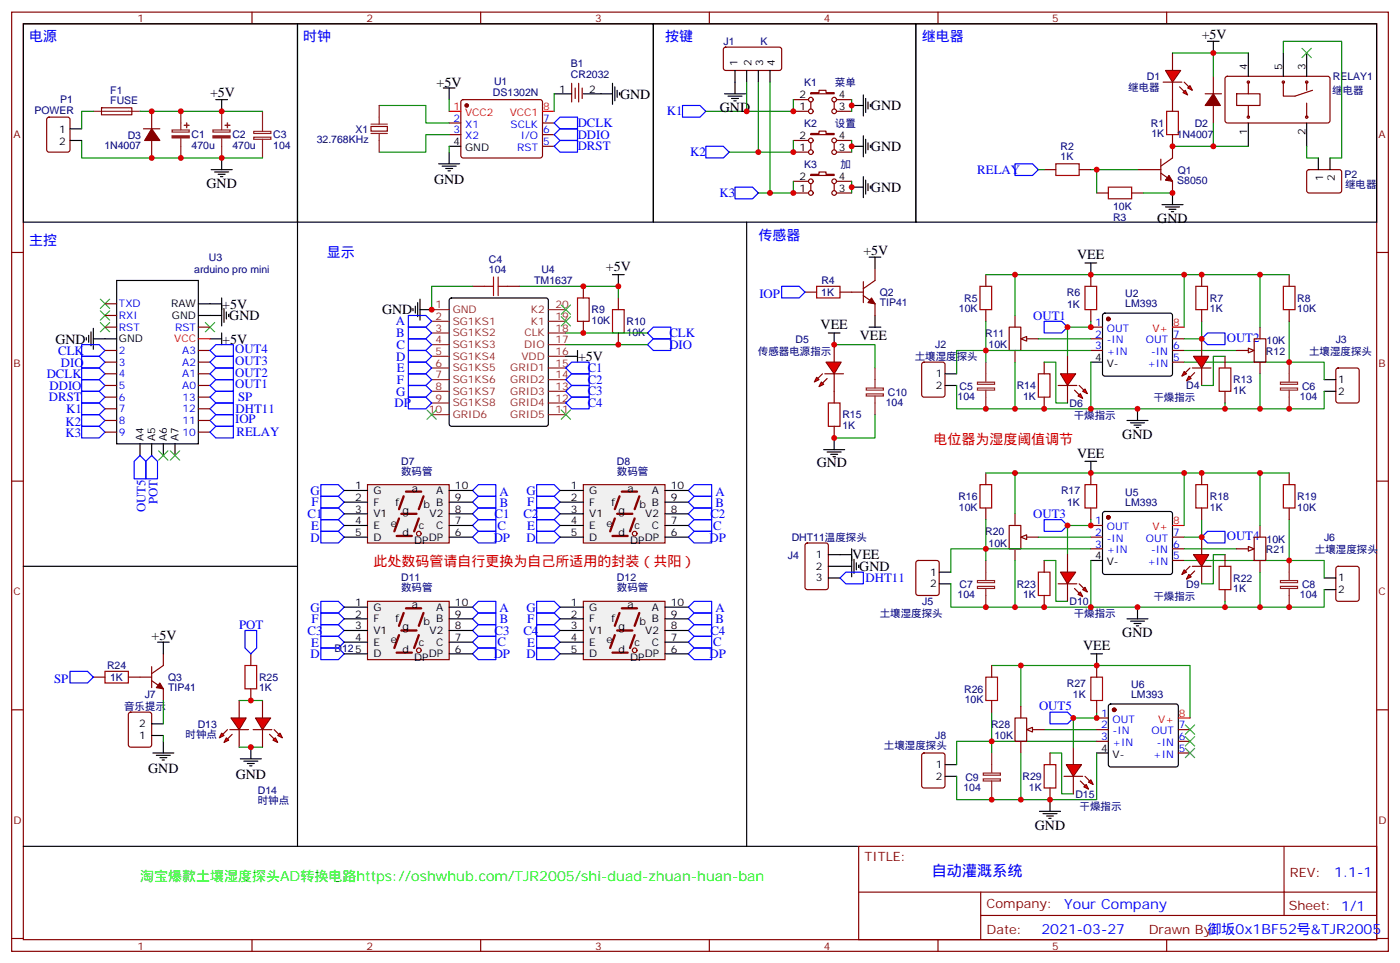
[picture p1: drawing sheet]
<svg xmlns="http://www.w3.org/2000/svg" width="423mm" height="291mm" viewBox="0 0 423 291" stroke-linecap="round" stroke-linejoin="round" font-family="sans-serif">
<defs><g id="words">
<text font-size="4.6" fill="#00f" x="281.7" y="264.9">自动灌溉系统</text>
<g font-size="4.2">
<text x="363.4" y="11.8">+5V</text>
<text x="63.5" y="29.4">+5V</text>
<text x="132" y="26.2">+5V</text>
<text x="187.5" y="29.8">GND</text>
<text x="217.7" y="34">GND</text>
<text x="263.3" y="33.3">GND</text>
<text x="263.3" y="45.6">GND</text>
<text x="62.4" y="56.9">GND</text>
<text x="131.2" y="55.6">GND</text>
<text x="263.3" y="58">GND</text>
<text x="350" y="67.5">GND</text>
<text x="261.1" y="77">+5V</text>
<text x="183.2" y="82">+5V</text>
<text x="325.7" y="78.5">VEE</text>
<text x="67.2" y="93.3">+5V</text>
<text x="115.5" y="95">GND</text>
<text x="69.3" y="96.8">GND</text>
<text x="248.1" y="99.6">VEE</text>
<text x="16.8" y="103.9">GND</text>
<text x="67.2" y="103.9">+5V</text>
<text x="260" y="102.9">VEE</text>
<text x="174.8" y="109.1">+5V</text>
<text x="339.4" y="132.8">GND</text>
<text x="246.9" y="141.3">GND</text>
<text x="325.7" y="138.4">VEE</text>
<text x="257.7" y="169.1">VEE</text>
<text x="259.8" y="172.7">GND</text>
<text x="45.9" y="193.5">+5V</text>
<text x="327.5" y="196.6">VEE</text>
<text x="339.4" y="192.8">GND</text>
<text x="44.8" y="233.7">GND</text>
<text x="71.3" y="235.6">GND</text>
<text x="312.9" y="251">GND</text>
</g>
<g font-size="4.2" fill="#00f">
<text x="8.8" y="12.5">电源</text>
<text x="91.7" y="12.5">时钟</text>
<text x="201.1" y="12.5">按键</text>
<text x="278.7" y="12.5">继电器</text>
<text x="8.8" y="74.2">主控</text>
<text x="98.8" y="77.8">显示</text>
<text x="229.3" y="72.5">传感器</text>
<text x="403.4" y="265.2">1.1-1</text>
<text x="321.8" y="274.7">Your Company</text>
<text x="314.9" y="282.5">2021-03-27</text>
<text x="365.1" y="282.4">御坂0x1BF52号&amp;TJR2005</text>
</g>
<g font-size="4.2" fill="#f00">
<text x="282.2" y="134.2">电位器为湿度阈值调节</text>
<text x="112.9" y="171.2">此处数码管请自行更换为自己所适用的封装（共阳）</text>
</g>
<text font-size="4.2" fill="#0f0" x="42.3" y="266.5">淘宝爆款土壤湿度探头AD转换电路https://oshwhub.com/TJR2005/shi-duad-zhuan-huan-ban</text>
<g font-size="3.9" fill="#00f">
<text x="201.7" y="34.9">K1</text>
<text x="174.7" y="38.4">DCLK</text>
<text x="174.7" y="42">DDIO</text>
<text x="174.7" y="45.5">DRST</text>
<text x="208.7" y="47.3">K2</text>
<text x="295.5" y="52.5">RELAY</text>
<text x="217.5" y="59.6">K3</text>
<text x="229.6" y="90.1">IOP</text>
<text x="119.7" y="98.2">A</text>
<text x="119.8" y="101.8">B</text>
<text x="202.4" y="101.9">CLK</text>
<text x="312.4" y="96.6">OUT1</text>
<text x="17.6" y="107.4">CLK</text>
<text x="71.1" y="106.8">OUT4</text>
<text x="119.9" y="105.6">C</text>
<text x="202.4" y="105.5">DIO</text>
<text x="370.9" y="103.3">OUT2</text>
<text x="18.4" y="110.9">DIO</text>
<text x="71.1" y="113.9">OUT2</text>
<text x="71.1" y="110.4">OUT3</text>
<text x="119.8" y="109.2">D</text>
<text x="120" y="112.5">E</text>
<text x="177.7" y="112.5">C1</text>
<text x="14.1" y="114.3">DCLK</text>
<text x="15" y="117.8">DDIO</text>
<text x="71.1" y="117.3">OUT1</text>
<text x="119.8" y="119.8">G</text>
<text x="120" y="116.2">F</text>
<text x="177.7" y="116.1">C2</text>
<text x="177.7" y="119.6">C3</text>
<text x="14.8" y="121.3">DRST</text>
<text x="20" y="124.9">K1</text>
<text x="71.2" y="124.9">DHT11</text>
<text x="72" y="121.3">SP</text>
<text x="119.3" y="123.1">DP</text>
<text x="177.7" y="123.1">C4</text>
<text x="19.9" y="128.7">K2</text>
<text x="71.1" y="127.9">IOP</text>
<text x="71.5" y="131.9">RELAY</text>
<text x="19.9" y="132.2">K3</text>
<text x="93.9" y="149.7">G</text>
<text x="151.1" y="149.9">A</text>
<text x="159.2" y="149.7">G</text>
<text x="216.3" y="149.9">A</text>
<text x="44" y="154.9" transform="rotate(-90 44 154.9)">OUT5</text>
<text x="47.6" y="152.4" transform="rotate(-90 47.6 152.4)">POT</text>
<text x="94.1" y="153.1">F</text>
<text x="151.1" y="153.2">B</text>
<text x="159.4" y="153.1">F</text>
<text x="216.4" y="153.2">B</text>
<text x="93" y="156.7">C1</text>
<text x="94.1" y="160.3">E</text>
<text x="149.5" y="156.7">C1</text>
<text x="150.4" y="160.1">C</text>
<text x="158.3" y="156.7">C2</text>
<text x="159.4" y="160.3">E</text>
<text x="214.8" y="156.7">C2</text>
<text x="215.7" y="160.1">C</text>
<text x="312.4" y="156.6">OUT3</text>
<text x="93.9" y="163.8">D</text>
<text x="149.3" y="163.8">DP</text>
<text x="159.2" y="163.8">D</text>
<text x="214.6" y="163.8">DP</text>
<text x="370.9" y="163.3">OUT4</text>
<text x="261.7" y="176">DHT11</text>
<text x="93.9" y="184.9">G</text>
<text x="151.1" y="185.1">A</text>
<text x="159.2" y="184.9">G</text>
<text x="216.3" y="185.1">A</text>
<text x="72.3" y="190.2">POT</text>
<text x="93" y="191.9">C3</text>
<text x="94.1" y="188.4">F</text>
<text x="149.5" y="191.9">C3</text>
<text x="151.1" y="188.5">B</text>
<text x="158.3" y="191.9">C4</text>
<text x="159.4" y="188.4">F</text>
<text x="214.8" y="191.9">C4</text>
<text x="216.4" y="188.5">B</text>
<text x="94.1" y="195.5">E</text>
<text x="150.4" y="195.4">C</text>
<text x="159.4" y="195.5">E</text>
<text x="215.7" y="195.4">C</text>
<text x="93.9" y="199.1">D</text>
<text x="149.3" y="199.1">DP</text>
<text x="159.2" y="199.1">D</text>
<text x="214.6" y="199.1">DP</text>
<text x="16.4" y="206.5">SP</text>
<text x="314.2" y="214.8">OUT5</text>
</g>
<g font-size="3.9" fill="#800">
<text x="261.4" y="260.5">TITLE:</text>
<text x="390" y="265.2">REV:</text>
<text x="298.3" y="274.7">Company:</text>
<text x="389.7" y="275.3">Sheet: 1/1</text>
<text x="298.3" y="282.4">Date:</text>
<text x="347.4" y="282.5">Drawn By:</text>
</g>
<g font-size="3.2" fill="#800">
<text x="41.6" y="6.7">1</text>
<text x="110.8" y="6.7">2</text>
<text x="179.9" y="6.7">3</text>
<text x="249.1" y="6.7">4</text>
<text x="318.2" y="6.7">5</text>
<text x="4.1" y="41.8">A</text>
<text x="416.8" y="41.8">A</text>
<text x="4.1" y="110.9">B</text>
<text x="416.8" y="110.9">B</text>
<text x="4.1" y="180.1">C</text>
<text x="416.8" y="180.1">C</text>
<text x="4.1" y="249.2">D</text>
<text x="416.8" y="249.2">D</text>
<text x="41.6" y="287.1">1</text>
<text x="110.8" y="287.1">2</text>
<text x="179.9" y="287.1">3</text>
<text x="249.1" y="287.1">4</text>
<text x="318.2" y="287.1">5</text>
</g>
<g font-size="3.2" fill="#000080">
<text x="218.8" y="13.6">J1</text>
<text x="229.9" y="13.6">K</text>
<text x="172.6" y="23.6">CR2032</text>
<text x="172.6" y="20.4">B1</text>
<text x="33.4" y="28.5">F1</text>
<text x="149.1" y="29">DS1302N</text>
<text x="149.4" y="25.8">U1</text>
<text x="243.2" y="26">K1</text>
<text x="252.5" y="26">菜单</text>
<text x="341.1" y="27.4">继电器</text>
<text x="346.8" y="24.2">D1</text>
<text x="402.9" y="28.3">继电器</text>
<text x="403" y="24.3">RELAY1</text>
<text x="10.4" y="34.4">POWER</text>
<text x="18.2" y="31.2">P1</text>
<text x="33.4" y="31.5">FUSE</text>
<text x="38.6" y="41.9">D3</text>
<text x="57.9" y="41.9">C1</text>
<text x="70.3" y="41.9">C2</text>
<text x="82.6" y="41.9">C3</text>
<text x="107.5" y="40.1">X1</text>
<text x="243.2" y="38.3">K2</text>
<text x="252.5" y="38.3">设置</text>
<text x="348" y="38.3">R1</text>
<text x="348.2" y="41.5">1K</text>
<text x="355.8" y="41.8">1N4007</text>
<text x="361.3" y="38.3">D2</text>
<text x="31.6" y="45">1N4007</text>
<text x="57.9" y="45.1">470u</text>
<text x="70.3" y="45.1">470u</text>
<text x="82.6" y="45.1">104</text>
<text x="95.8" y="43.3">32.768KHz</text>
<text x="320.7" y="45.3">R2</text>
<text x="243.2" y="50.7">K3</text>
<text x="254.1" y="50.7">加</text>
<text x="320.7" y="48.5">1K</text>
<text x="356.1" y="52.5">Q1</text>
<text x="406.5" y="53.9">P2</text>
<text x="356" y="55.7">S8050</text>
<text x="406.7" y="57">继电器</text>
<text x="336.6" y="63.6">10K</text>
<text x="336.6" y="66.8">R3</text>
<text x="58.8" y="82.4">arduino pro mini</text>
<text x="63.2" y="78.9">U3</text>
<text x="147.8" y="82.7">104</text>
<text x="147.8" y="79.6">C4</text>
<text x="163.7" y="82.5">U4</text>
<text x="161.5" y="86">TM1637</text>
<text x="248.4" y="89.5">1K</text>
<text x="248.4" y="86">R4</text>
<text x="266" y="89.5">Q2</text>
<text x="322.6" y="89.5">R6</text>
<text x="340.3" y="89.9">U2</text>
<text x="178.9" y="94.8">R9</text>
<text x="266" y="92.6">TIP41</text>
<text x="290" y="94.4">10K</text>
<text x="291.6" y="91.2">R5</text>
<text x="322.7" y="93">1K</text>
<text x="340.3" y="93">LM393</text>
<text x="365.8" y="94.4">1K</text>
<text x="365.8" y="91.3">R7</text>
<text x="392.3" y="94.4">10K</text>
<text x="392.3" y="91.2">R8</text>
<text x="178.9" y="98">10K</text>
<text x="189.4" y="101.5">10K</text>
<text x="189.4" y="98.3">R10</text>
<text x="297.9" y="101.8">R11</text>
<text x="229.2" y="107.2">传感器电源指示</text>
<text x="240.5" y="103.7">D5</text>
<text x="282.8" y="105.2">J2</text>
<text x="298.9" y="105.4">10K</text>
<text x="382.8" y="107.3">R12</text>
<text x="383" y="104.1">10K</text>
<text x="395.8" y="107.2">土壤湿度探头</text>
<text x="403.9" y="103.7">J3</text>
<text x="276.6" y="108.9">土壤湿度探头</text>
<text x="268.5" y="119.6">C10</text>
<text x="290.1" y="117.9">C5</text>
<text x="307.4" y="117.7">R14</text>
<text x="358.7" y="117.7">D4</text>
<text x="372.9" y="119.1">1K</text>
<text x="372.9" y="115.9">R13</text>
<text x="393.7" y="117.9">C6</text>
<text x="267.8" y="122.8">104</text>
<text x="289.6" y="121">104</text>
<text x="309.4" y="120.9">1K</text>
<text x="323.4" y="123">D6</text>
<text x="348.8" y="121.4">干燥指示</text>
<text x="393.1" y="121">104</text>
<text x="254.7" y="129.7">1K</text>
<text x="254.7" y="126.5">R15</text>
<text x="324.7" y="126.7">干燥指示</text>
<text x="121.3" y="143.5">数码管</text>
<text x="121.3" y="140.5">D7</text>
<text x="186.6" y="143.5">数码管</text>
<text x="186.6" y="140.5">D8</text>
<text x="320.8" y="149.5">R17</text>
<text x="340.3" y="149.9">U5</text>
<text x="289.8" y="151.2">R16</text>
<text x="290" y="154.4">10K</text>
<text x="322.7" y="153">1K</text>
<text x="340.3" y="153">LM393</text>
<text x="365.8" y="154.4">1K</text>
<text x="365.8" y="151.2">R18</text>
<text x="392.3" y="154.4">10K</text>
<text x="392.3" y="151.2">R19</text>
<text x="297.9" y="161.8">R20</text>
<text x="239.4" y="163.6">DHT11温度探头</text>
<text x="298.9" y="165.3">10K</text>
<text x="382.8" y="167.3">R21</text>
<text x="383" y="164.1">10K</text>
<text x="397.6" y="167.2">土壤湿度探头</text>
<text x="400.4" y="163.7">J6</text>
<text x="238.2" y="169">J4</text>
<text x="121.3" y="178.8">数码管</text>
<text x="121.3" y="175.8">D11</text>
<text x="186.6" y="178.8">数码管</text>
<text x="186.6" y="175.8">D12</text>
<text x="290.1" y="177.8">C7</text>
<text x="307.4" y="177.7">R23</text>
<text x="358.7" y="177.7">D9</text>
<text x="372.9" y="179.1">1K</text>
<text x="372.9" y="175.9">R22</text>
<text x="393.7" y="177.8">C8</text>
<text x="278.8" y="183">J5</text>
<text x="289.6" y="181">104</text>
<text x="309.4" y="180.9">1K</text>
<text x="323.4" y="183">D10</text>
<text x="348.8" y="181.4">干燥指示</text>
<text x="393.1" y="181">104</text>
<text x="266" y="186.5">土壤湿度探头</text>
<text x="324.7" y="186.7">干燥指示</text>
<text x="101.1" y="197.1">D125</text>
<text x="32.4" y="202.4">R24</text>
<text x="33.3" y="205.9">1K</text>
<text x="50.8" y="209.1">TIP41</text>
<text x="50.8" y="205.9">Q3</text>
<text x="78.3" y="209">1K</text>
<text x="78.3" y="206">R25</text>
<text x="291.6" y="209.4">R26</text>
<text x="322.6" y="207.7">R27</text>
<text x="342" y="208.1">U6</text>
<text x="37.5" y="214.7">音乐提示</text>
<text x="43.8" y="211.2">J7</text>
<text x="291.7" y="212.6">10K</text>
<text x="324.5" y="211.2">1K</text>
<text x="342" y="211.2">LM393</text>
<text x="59.8" y="220.1">D13</text>
<text x="299.7" y="220">R28</text>
<text x="56.1" y="223.1">时钟点</text>
<text x="267.3" y="226.6">土壤湿度探头</text>
<text x="282.8" y="223.4">J8</text>
<text x="300.7" y="223.5">10K</text>
<text x="291.3" y="239.2">104</text>
<text x="291.9" y="236">C9</text>
<text x="309.2" y="235.9">R29</text>
<text x="311.1" y="239.1">1K</text>
<text x="78" y="243.1">时钟点</text>
<text x="78" y="240">D14</text>
<text x="325.2" y="241.2">D15</text>
<text x="326.4" y="244.9">干燥指示</text>
</g>
<g font-size="3.2">
<text x="223" y="20" transform="rotate(-90 223 20)">1</text>
<text x="227.2" y="20" transform="rotate(-90 227.2 20)">2</text>
<text x="230.7" y="20" transform="rotate(-90 230.7 20)">3</text>
<text x="234.2" y="20" transform="rotate(-90 234.2 20)">4</text>
<text x="377.1" y="21.3" transform="rotate(-90 377.1 21.3)">4</text>
<text x="387.7" y="21.3" transform="rotate(-90 387.7 21.3)">5</text>
<text x="394.8" y="21.3" transform="rotate(-90 394.8 21.3)">3</text>
<text x="169.1" y="28">1</text>
<text x="178.2" y="28">2</text>
<text x="241.8" y="29.8">2</text>
<text x="253.6" y="29.8">4</text>
<text x="241.8" y="33.3">1</text>
<text x="253.6" y="33.3">3</text>
<text x="17.8" y="40.4">1</text>
<text x="377.1" y="41" transform="rotate(-90 377.1 41)">1</text>
<text x="394.8" y="41" transform="rotate(-90 394.8 41)">2</text>
<text x="17.8" y="43.9">2</text>
<text x="137.2" y="43.9">4</text>
<text x="140.7" y="45.6">GND</text>
<text x="241.8" y="45.6">1</text>
<text x="241.8" y="42.1">2</text>
<text x="253.6" y="45.6">3</text>
<text x="253.6" y="42.1">4</text>
<text x="241.8" y="58">1</text>
<text x="241.8" y="54.5">2</text>
<text x="253.6" y="58">3</text>
<text x="253.6" y="54.5">4</text>
<text x="400" y="54.6" transform="rotate(-90 400 54.6)">1</text>
<text x="403.6" y="54.6" transform="rotate(-90 403.6 54.6)">2</text>
<text x="51.8" y="92.9">RAW</text>
<text x="52" y="96.4">GND</text>
<text x="36" y="103.5">GND</text>
<text x="331.2" y="109.1">4</text>
<text x="334.7" y="110.9">V-</text>
<text x="283" y="114.1">1</text>
<text x="283" y="117.6">2</text>
<text x="404.6" y="115.9">1</text>
<text x="404.6" y="119.4">2</text>
<text x="43.4" y="133.5" transform="rotate(-90 43.4 133.5)">A4</text>
<text x="46.9" y="133.5" transform="rotate(-90 46.9 133.5)">A5</text>
<text x="50.4" y="133.5" transform="rotate(-90 50.4 133.5)">A6</text>
<text x="54" y="133.5" transform="rotate(-90 54 133.5)">A7</text>
<text x="107.3" y="148">1</text>
<text x="112.9" y="149.4">G</text>
<text x="124.5" y="148.7">a</text>
<text x="131.9" y="149.4">A</text>
<text x="137.6" y="148">10</text>
<text x="172.6" y="148">1</text>
<text x="178.2" y="149.4">G</text>
<text x="189.8" y="148.7">a</text>
<text x="197.1" y="149.4">A</text>
<text x="202.8" y="148">10</text>
<text x="107.3" y="151.5">2</text>
<text x="107.3" y="155">3</text>
<text x="112.9" y="152.9">F</text>
<text x="119.6" y="152.9">f</text>
<text x="121.7" y="155.4">g</text>
<text x="128.1" y="153.6">b B</text>
<text x="137.6" y="155">8</text>
<text x="137.6" y="151.5">9</text>
<text x="172.6" y="151.5">2</text>
<text x="172.6" y="155">3</text>
<text x="178.2" y="152.9">F</text>
<text x="184.9" y="152.9">f</text>
<text x="187" y="155.4">g</text>
<text x="193.3" y="153.6">b B</text>
<text x="202.8" y="155">8</text>
<text x="202.8" y="151.5">9</text>
<text x="107.3" y="158.5">4</text>
<text x="112.9" y="156.4">V1</text>
<text x="112.9" y="159.9">E</text>
<text x="118.2" y="159.2">e</text>
<text x="126.6" y="159.9">c</text>
<text x="129.9" y="156.4">V2</text>
<text x="131.8" y="159.9">C</text>
<text x="137.6" y="158.5">7</text>
<text x="172.6" y="158.5">4</text>
<text x="178.2" y="156.4">V1</text>
<text x="178.2" y="159.9">E</text>
<text x="183.4" y="159.2">e</text>
<text x="191.9" y="159.9">c</text>
<text x="195.1" y="156.4">V2</text>
<text x="197.1" y="159.9">C</text>
<text x="202.8" y="158.5">7</text>
<text x="107.3" y="162.1">5</text>
<text x="112.9" y="163.5">D</text>
<text x="121.7" y="162.1">d</text>
<text x="125.2" y="164.5">DP</text>
<text x="129.7" y="163.5">DP</text>
<text x="137.6" y="162.1">6</text>
<text x="172.6" y="162.1">5</text>
<text x="178.2" y="163.5">D</text>
<text x="187" y="162.1">d</text>
<text x="190.5" y="164.5">DP</text>
<text x="195" y="163.5">DP</text>
<text x="202.8" y="162.1">6</text>
<text x="246.7" y="168.8">1</text>
<text x="246.7" y="172.3">2</text>
<text x="331.2" y="169.1">4</text>
<text x="334.7" y="170.9">V-</text>
<text x="246.7" y="175.8">3</text>
<text x="281.3" y="174.1">1</text>
<text x="281.3" y="177.6">2</text>
<text x="404.6" y="175.8">1</text>
<text x="404.6" y="179.4">2</text>
<text x="107.3" y="183.2">1</text>
<text x="112.9" y="184.6">G</text>
<text x="124.5" y="183.9">a</text>
<text x="131.9" y="184.6">A</text>
<text x="137.6" y="183.2">10</text>
<text x="172.6" y="183.2">1</text>
<text x="178.2" y="184.6">G</text>
<text x="189.8" y="183.9">a</text>
<text x="197.1" y="184.6">A</text>
<text x="202.8" y="183.2">10</text>
<text x="107.3" y="186.8">2</text>
<text x="107.3" y="190.3">3</text>
<text x="112.9" y="188.2">F</text>
<text x="112.9" y="191.7">V1</text>
<text x="119.6" y="188.2">f</text>
<text x="121.7" y="190.6">g</text>
<text x="128.1" y="188.9">b B</text>
<text x="129.9" y="191.7">V2</text>
<text x="137.6" y="190.3">8</text>
<text x="137.6" y="186.8">9</text>
<text x="172.6" y="186.8">2</text>
<text x="172.6" y="190.3">3</text>
<text x="178.2" y="188.2">F</text>
<text x="178.2" y="191.7">V1</text>
<text x="184.9" y="188.2">f</text>
<text x="187" y="190.6">g</text>
<text x="193.3" y="188.9">b B</text>
<text x="195.1" y="191.7">V2</text>
<text x="202.8" y="190.3">8</text>
<text x="202.8" y="186.8">9</text>
<text x="107.3" y="193.8">4</text>
<text x="112.9" y="195.2">E</text>
<text x="118.2" y="194.5">e</text>
<text x="121.7" y="197.3">d</text>
<text x="126.6" y="195.2">c</text>
<text x="131.8" y="195.2">C</text>
<text x="137.6" y="197.3">6</text>
<text x="137.6" y="193.8">7</text>
<text x="172.6" y="193.8">4</text>
<text x="172.6" y="197.3">5</text>
<text x="178.2" y="195.2">E</text>
<text x="183.4" y="194.5">e</text>
<text x="187" y="197.3">d</text>
<text x="191.9" y="195.2">c</text>
<text x="197.1" y="195.2">C</text>
<text x="202.8" y="197.3">6</text>
<text x="202.8" y="193.8">7</text>
<text x="112.9" y="198.8">D</text>
<text x="125.2" y="199.8">DP</text>
<text x="129.7" y="198.8">DP</text>
<text x="178.2" y="198.8">D</text>
<text x="190.5" y="199.8">DP</text>
<text x="195" y="198.8">DP</text>
<text x="42.1" y="219.9">2</text>
<text x="42.1" y="223.4">1</text>
<text x="332.9" y="227.3">4</text>
<text x="283" y="232.3">1</text>
<text x="336.4" y="229.1">V-</text>
<text x="283" y="235.8">2</text>
</g>
<g font-size="3.2" fill="#f00">
<text x="137.2" y="33.3">1</text>
<text x="140.7" y="35.1">VCC2</text>
<text x="154.1" y="35.1">VCC1</text>
<text x="164.2" y="33.3">8</text>
<text x="348.5" y="100.3">V+</text>
<text x="354.7" y="98.6">8</text>
<text x="52.7" y="103.5">VCC</text>
<text x="348.5" y="160.3">V+</text>
<text x="354.7" y="158.5">8</text>
<text x="350.2" y="218.5">V+</text>
<text x="356.5" y="216.7">8</text>
</g>
<g font-size="3.2" fill="#00f">
<text x="137.2" y="36.8">2</text>
<text x="137.2" y="40.4">3</text>
<text x="140.7" y="38.6">X1</text>
<text x="154.4" y="38.6">SCLK</text>
<text x="164.2" y="40.4">6</text>
<text x="164.2" y="36.8">7</text>
<text x="140.7" y="42.1">X2</text>
<text x="156.4" y="45.6">RST</text>
<text x="157.5" y="42.1">I/O</text>
<text x="164.2" y="43.9">5</text>
<text x="36" y="92.9">TXD</text>
<text x="36" y="96.4">RXI</text>
<text x="36" y="100">RST</text>
<text x="52.9" y="100">RST</text>
<text x="331.2" y="98.6">1</text>
<text x="334.7" y="100.3">OUT</text>
<text x="36" y="107">2</text>
<text x="55.1" y="107">A3</text>
<text x="331.2" y="102.1">2</text>
<text x="331.2" y="105.6">3</text>
<text x="334.7" y="103.9">-IN</text>
<text x="334.7" y="107.4">+IN</text>
<text x="346.5" y="103.9">OUT</text>
<text x="348.1" y="107.4">-IN</text>
<text x="354.7" y="105.6">6</text>
<text x="354.7" y="102.1">7</text>
<text x="36" y="110.6">3</text>
<text x="55.1" y="110.6">A2</text>
<text x="346.9" y="110.9">+IN</text>
<text x="354.7" y="109.1">5</text>
<text x="36" y="114.1">4</text>
<text x="36" y="117.6">5</text>
<text x="55.1" y="117.6">A0</text>
<text x="55.1" y="114.1">A1</text>
<text x="36" y="121.1">6</text>
<text x="36" y="124.7">7</text>
<text x="55.2" y="124.7">12</text>
<text x="55.2" y="121.1">13</text>
<text x="36" y="128.2">8</text>
<text x="36" y="131.7">9</text>
<text x="55.2" y="131.7">10</text>
<text x="55.2" y="128.2">11</text>
<text x="331.2" y="158.5">1</text>
<text x="334.7" y="160.3">OUT</text>
<text x="331.2" y="162.1">2</text>
<text x="331.2" y="165.6">3</text>
<text x="334.7" y="163.8">-IN</text>
<text x="334.7" y="167.4">+IN</text>
<text x="346.5" y="163.8">OUT</text>
<text x="348.1" y="167.4">-IN</text>
<text x="354.7" y="165.6">6</text>
<text x="354.7" y="162.1">7</text>
<text x="346.9" y="170.9">+IN</text>
<text x="354.7" y="169.1">5</text>
<text x="332.9" y="216.7">1</text>
<text x="332.9" y="220.3">2</text>
<text x="336.4" y="218.5">OUT</text>
<text x="356.5" y="220.3">7</text>
<text x="332.9" y="223.8">3</text>
<text x="336.4" y="222">-IN</text>
<text x="336.4" y="225.6">+IN</text>
<text x="348.2" y="222">OUT</text>
<text x="349.8" y="225.6">-IN</text>
<text x="356.5" y="227.3">5</text>
<text x="356.5" y="223.8">6</text>
<text x="348.7" y="229.1">+IN</text>
</g>
<g font-size="3.2" fill="#8d2323">
<text x="131.7" y="93.3">1</text>
<text x="136.9" y="94.7">GND</text>
<text x="160.5" y="94.7">K2</text>
<text x="167.9" y="93.3">20</text>
<text x="131.7" y="96.8">2</text>
<text x="131.7" y="100.3">3</text>
<text x="136.9" y="98.2">SG1KS1</text>
<text x="136.9" y="101.7">SG1KS2</text>
<text x="158.6" y="101.7">CLK</text>
<text x="160.5" y="98.2">K1</text>
<text x="167.9" y="100.3">18</text>
<text x="167.9" y="96.8">19</text>
<text x="131.7" y="103.9">4</text>
<text x="131.7" y="107.4">5</text>
<text x="136.9" y="105.3">SG1KS3</text>
<text x="158.5" y="105.3">DIO</text>
<text x="167.9" y="107.4">16</text>
<text x="167.9" y="103.9">17</text>
<text x="131.7" y="110.9">6</text>
<text x="136.9" y="108.8">SG1KS4</text>
<text x="136.9" y="112.3">SG1KS5</text>
<text x="154.3" y="112.3">GRID1</text>
<text x="157.7" y="108.8">VDD</text>
<text x="167.9" y="110.9">15</text>
<text x="131.7" y="114.4">7</text>
<text x="131.7" y="118">8</text>
<text x="136.9" y="115.9">SG1KS6</text>
<text x="136.9" y="119.4">SG1KS7</text>
<text x="154.3" y="119.4">GRID3</text>
<text x="154.3" y="115.9">GRID2</text>
<text x="167.9" y="118">13</text>
<text x="167.9" y="114.4">14</text>
<text x="129.7" y="125">10</text>
<text x="131.7" y="121.5">9</text>
<text x="136.9" y="122.9">SG1KS8</text>
<text x="154.3" y="122.9">GRID4</text>
<text x="167.9" y="125">11</text>
<text x="167.9" y="121.5">12</text>
<text x="136.9" y="126.4">GRID6</text>
<text x="154.3" y="126.4">GRID5</text>
</g>
</g></defs>
<g fill="none" stroke="#870000" stroke-width=".35">
<path d="M3.5 3.7h416.3v284h-416.3zM7.1 7.2h409.2v276.9h-409.2zM76.2 3.7v3.5M145.3 3.7v3.5M214.5 3.7v3.5M283.6 3.7v3.5M352.8 3.7v3.5M14.3 35.6l.5-.2h5.7l.6 .4 .1 9.5-.5 .6-5.9 .1-.6-.5-.1-9.4zM30.7 32.6h9.1l.1 2.1h-9.2zM43.4 38.9h4.9M45.9 33.7v5.2M135.8 37.2h3.5"/>
<path d="M139.6 30.3l.5-.2h23.2l.5 .2 .2 .5v16.5l-.7 .5-23.5-.1-.5-.6v-16.3zM164 37.2h3.6M172.9 25.2v5.6M173.9 26.6v3.2M175 25.2v5.6M176 26.6v3.2M239.9 33.7h4.6M239.9 30.1h4.6M245.2 28h2.4v-.7h2.2v.7h2.4v.4h-7zM245.2 30.8v2.1M252.2 30.8v2.1M252.9 33.7h4.6"/>
<path d="M252.9 30.1h4.6M45.9 42.5v5.3M135.8 40.7h3.5M164 40.7h3.6M164 44.2h3.6M239.9 46h4.6M239.9 42.5h4.6M239.9 58.3h4.6M239.9 54.8h4.6M245.2 40.4h2.4v-.7h2.2v.7h2.4v.3h-7zM245.2 52.7h2.4v-.7h2.2v.7h2.4v.4h-7zM245.2 43.2v2.1"/>
<path d="M245.2 55.5v2.1M252.2 43.2v2.1M252.2 55.5v2.1M252.9 46h4.6M252.9 42.5h4.6M252.9 58.3h4.6M252.9 54.8h4.6M3.5 76.3h3.6M416.3 76.3h3.5M31.7 91.9h3.6M31.7 95.4h3.6M31.7 98.9h3.6"/>
<path d="M60 98.9h3.5M142.9 86.6h3.5M153.5 86.6h3.5M176.4 86.6v3.5M176.4 97.2v3.5M187 90.1v3.5M243.4 88.3h3.5M254 88.3h7.1M261.1 85.2v6.3M261.1 89.4l3.5 2.5v3.5M264.6 81.3v3.5l-3.5 2.5M31.7 106h3.6"/>
<path d="M31.7 109.5h3.6M31.7 113h3.6M31.7 116.6h3.6M60 106h3.5M60 109.5h3.5M60 113h3.5M60 116.6h3.5M187 100.7v3.5M31.7 120.1h3.6M31.7 123.6h3.6M31.7 127.1h3.6M31.7 130.7h3.6"/>
<path d="M60 120.1h3.5M60 123.6h3.5M60 127.1h3.5M60 130.7h3.5M3.5 145.5h3.6M416.3 145.5h3.5M243.7 164.4l.4-.2h5.7l.6 .4 .1 13-.5 .6-5.9 .1-.6-.5-.1-12.9zM49.4 197.7v3.5l-3.5 2.5M75.8 197.7v3.5M3.5 214.6h3.6M28.2 204.8h3.5M38.8 204.8h7.1"/>
<path d="M39 215.5l.5-.2h5.7l.6 .5 .1 9.4-.5 .7h-5.9l-.6-.4-.1-9.5zM45.9 201.6v6.3M45.9 205.8l3.5 2.5v3.5M75.8 208.3v3.5M416.3 214.6h3.5M259.6 255.9h156.7v28.2h-156.7zM388.3 255.9v20.9M259.7 269.8h156.4M296.6 276.8h119.5M296.6 269.8v14.1M3.5 283.8h3.6M76.2 284.1v3.6"/>
<path d="M145.3 284.1v3.6M214.5 284.1v3.6M283.6 284.1v3.6M352.8 284.1v3.6M416.3 283.8h3.5"/>
<circle cx="245.2" cy="33.7" r=".71"/>
<circle cx="245.2" cy="30.1" r=".71"/>
<circle cx="252.2" cy="33.7" r=".71"/>
<circle cx="252.2" cy="30.1" r=".71"/>
<circle cx="245.2" cy="42.5" r=".71"/>
<circle cx="245.2" cy="58.3" r=".71"/>
<circle cx="245.2" cy="46" r=".71"/>
<circle cx="245.2" cy="54.8" r=".71"/>
<circle cx="252.2" cy="58.3" r=".71"/>
<circle cx="252.2" cy="42.5" r=".71"/>
<circle cx="252.2" cy="46" r=".71"/>
<circle cx="252.2" cy="54.8" r=".71"/>
</g>
<g fill="#870000" stroke="#870000" stroke-width=".35">
<path d="M45.9 38.9l2.4 3.6h-4.6z"/>
<path d="M263.5 90.1l1.1 1.8-2.1-.4z"/>
<path d="M48.3 206.5l1.1 1.8-2.1-.4z"/>
<circle cx="141.1" cy="31.9" r=".53"/>
</g>
<path d="M135.8 33.7h3.5M164 33.7h3.6M60 102.4h3.5" fill="none" stroke="#f00" stroke-width=".35"/>
<g fill="none" stroke="#000" stroke-width=".35">
<path d="M21.2 38.9h3.5M65.3 30.1h3.5M67 30.1v3.6M134.1 26.6h3.5M135.8 26.6v3.5M167.6 28.4h5.3M176.4 28.4h8.8M185.2 25.2v6.3M185.9 26.2v4.3M186.6 27.3v2.1M187.3 28v.7M257.5 31.9h3.6"/>
<path d="M261.1 28.7v6.4M261.8 29.8v4.2M262.5 30.8v2.1M263.2 31.5v.7M21.2 42.5h3.5M63.9 51.3h6.3M64.9 52h4.2M66 52.7h2.1M66.7 53.4h.7M67 47.8v3.5M132.6 49.5h6.4M133.7 50.2h4.2"/>
<path d="M134.8 50.9h2.1M135.5 51.6h.7M135.8 44.2h3.5M135.8 46v3.5M257.5 44.2h3.6M257.5 56.6h3.6M261.1 41.1v6.3M261.1 53.4v6.4M261.8 42.1v4.3M261.8 54.5v4.2M262.5 43.2v2.1M262.5 55.5v2.1"/>
<path d="M263.2 43.9v.7M263.2 56.2v.7M262.8 77.8h3.5M264.6 77.8v3.5M28.2 99.3v6.3M35.3 84.8h24.7v49.4h-24.7zM60 95.4h7M60 91.9h7M67 90.1v8.5M67.7 93.3v4.2M68.4 94.3v2.1M69.1 95v.7"/>
<path d="M124.9 93.3v.7M125.6 92.6v2.1M126.3 91.5v4.2M127 93.6h3.5M127 90.5v6.3M136.1 90.3l.4-.2h28.6l.5 .2 .2 .5v37.4l-.2 .5-.5 .2h-28.6l-.5-.2-.2-.5v-37.4zM185.2 83h3.5M187 83v3.6M262.8 98.9h3.5M264.6 95.4v3.5M26.1 102.1v.7M26.8 101.4v2.1"/>
<path d="M27.5 100.3v4.3M28.2 102.4h7.1M63.5 102.4h3.5M67 100.7v3.5M171.1 107.7h3.5M174.6 106v3.5M42.3 134.2v3.5M45.9 134.2v3.5M49.4 134.2v3.5M52.9 134.2v3.5M250.5 174.8h3.5M250.5 167.7h3.5"/>
<path d="M250.5 171.2h7M257.5 168.1v6.3M258.2 169.1v4.3M258.9 170.2v2.1M259.6 170.9v.7M47.6 194.2h3.6M49.4 194.2v3.5M45.9 218.9h3.5M45.9 222.4h3.5M46.2 227.7h6.4M47.3 228.4h4.2M48.3 229.1h2.1"/>
<path d="M49 229.8h.7M49.4 224.2v3.5"/>
</g>
<g fill="none" stroke="#8c2424" stroke-width=".35">
<path d="M28.2 33.7h14.1M52 39.3h5.2v.6h-5.2zM54.7 33.7v5.6M64.4 39.3h5.2v.6h-5.2zM67 33.7v5.6M76.7 39.7h5.2v.7h-5.2zM79.4 33.7v6M54.7 41.8v6M67 41.8v6M76.7 41.5h5.2v.6h-5.2zM79.4 42.1v5.7M130.5 93.6h5.3"/>
<path d="M130.5 97.2h5.3M165.8 93.6h5.3M165.8 97.2h5.3M130.5 100.7h5.3M130.5 104.2h5.3M130.5 107.7h5.3M130.5 111.3h5.3M130.5 114.8h5.3M130.5 118.3h5.3M165.8 100.7h5.3M165.8 104.2h5.3M165.8 107.7h5.3"/>
<path d="M165.8 111.3h5.3M165.8 114.8h5.3M165.8 118.3h5.3M130.5 121.8h5.3M130.5 125.4h5.3M165.8 121.8h5.3M165.8 125.4h5.3"/>
</g>
<g fill="#8c2424" stroke="#8c2424" stroke-width=".35">
<path d="M52 41.1h5.2v.6h-5.2z"/>
<path d="M55.7 37.9h1.4z"/>
<path d="M56.4 37.2v1.4z"/>
<path d="M64.4 41.1h5.2v.6h-5.2z"/>
<path d="M68.1 37.9h1.4z"/>
<path d="M68.8 37.2v1.4z"/>
</g>
<g fill="none" stroke="#008700" stroke-width=".35">
<path d="M28.2 33.7h-3.5v5.2M42.3 33.7h37.1M114.7 31.9h14.1v5.3h7M167.6 28.4v5.3M239.9 30.1v3.6h-26.5M257.5 30.1v1.8M24.7 42.5v5.3h54.7M135.8 40.7h-7v5.3h-14.1M135.8 44.2v1.8M239.9 54.8v3.5h-10.6M239.9 42.5v3.5h-19.4M257.5 42.5v3.5"/>
<path d="M257.5 54.8v3.5M142.9 86.6h-12.4v7M157 86.6h30v3.5M171.1 100.7h24.7M171.1 104.2h24.7M49.4 211.8v7.1"/>
</g>
<g fill="none" stroke="#00f" stroke-width=".35">
<path d="M167.6 37.2l1.7-1.8h5.3v3.5h-5.3zM206.4 31.9h5.3l1.7 1.8-1.7 1.7h-5.3zM167.6 40.7l1.7-1.8h5.3v3.6h-5.3zM167.6 44.2l1.7-1.7h5.3v3.5h-5.3zM213.4 44.2h5.3l1.8 1.8-1.8 1.8h-5.3zM222.2 56.6h5.3l1.8 1.7-1.8 1.8h-5.3zM123.5 95.4h5.3l1.7 1.8-1.7 1.7h-5.3zM123.5 98.9h5.3l1.7 1.8-1.7 1.7h-5.3zM236.4 86.6h5.3l1.7 1.7-1.7 1.8h-5.3zM24.7 104.2h5.3l1.7 1.8-1.7 1.7h-5.3zM24.7 107.7h5.3l1.7 1.8-1.7 1.8h-5.3zM24.7 111.3h5.3l1.7 1.7-1.7 1.8h-5.3z"/>
<path d="M24.7 114.8h5.3l1.7 1.8-1.7 1.7h-5.3zM24.7 118.3h5.3l1.7 1.8-1.7 1.7h-5.3zM123.5 102.4h5.3l1.7 1.8-1.7 1.8h-5.3zM123.5 106h5.3l1.7 1.7-1.7 1.8h-5.3zM123.5 109.5h5.3l1.7 1.8-1.7 1.7h-5.3zM123.5 113h5.3l1.7 1.8-1.7 1.8h-5.3zM123.5 116.6h5.3l1.7 1.7-1.7 1.8h-5.3zM171.1 111.3l1.8-1.8h5.3v3.5h-5.3zM171.1 114.8l1.8-1.8h5.3v3.6h-5.3zM171.1 118.3l1.8-1.7h5.3v3.5h-5.3zM195.8 100.7l1.8-1.8h5.2v3.5h-5.2zM195.8 104.2l1.8-1.8h5.2v3.6h-5.2z"/>
<path d="M24.7 121.8h5.3l1.7 1.8-1.7 1.8h-5.3zM24.7 125.4h5.3l1.7 1.7-1.7 1.8h-5.3zM24.7 128.9h5.3l1.7 1.8-1.7 1.7h-5.3zM63.5 123.6l1.8-1.8h5.3v3.6h-5.3zM63.5 127.1l1.8-1.7h5.3v3.5h-5.3zM63.5 120.1l1.8-1.8h5.3v3.5h-5.3zM123.5 120.1h5.3l1.7 1.7-1.7 1.8h-5.3zM171.1 121.8l1.8-1.7h5.3v3.5h-5.3zM254 174.8l1.8-1.8h5.3v3.5h-5.3zM21.2 203h5.3l1.7 1.8-1.7 1.7h-5.3z"/>
</g>
<g fill="none" stroke="#3c3" stroke-width=".35">
<path d="M30.3 94l2.9 2.8M30.3 90.5l2.9 2.8M30.3 97.5l2.9 2.8M33.2 94l-2.9 2.8M33.2 90.5l-2.9 2.8M33.2 97.5l-2.9 2.8M62.1 97.5l2.8 2.8M64.9 97.5l-2.8 2.8M169.7 92.2l2.8 2.8M169.7 95.7l2.8 2.9M172.5 92.2l-2.8 2.8M172.5 95.7l-2.8 2.9"/>
<path d="M51.5 136.3l2.8 2.8M54.3 136.3l-2.8 2.8M129.1 124l2.8 2.8M131.9 124l-2.8 2.8M169.7 124l2.8 2.8M172.5 124l-2.8 2.8"/>
</g>
<path d="M146.4 86.6h2.8M149.2 83.7v5.7M150.6 86.6h2.9M150.6 83.7v5.7M174.6 90.1h3.6v7.1h-3.6zM185.2 93.6h3.5v7.1h-3.5zM246.9 86.6h7.1v3.5h-7.1zM31.7 203h7.1v3.5h-7.1zM74.1 201.2h3.5v7.1h-3.5z" fill="none" stroke="#a10000" stroke-width=".35"/>
<g fill="#f00" stroke="#870000" stroke-width=".35">
<path d="M77.3 217.1h4.5l-2.4 3.5z"/>
<path d="M76.6 220.6h5.6z"/>
</g>
<g fill="#870000" stroke="#870000" stroke-width=".35">
<path d="M82.9 220.6l1.4 1.4z"/>
<path d="M81.5 222l1.4 1.4z"/>
</g>
<g fill="#f00" stroke="#870000" stroke-width=".35">
<path d="M84 222.4l.7-.7 .7 1.4z"/>
<path d="M83.3 223.1l.7 1.4-1.5-.7z"/>
</g>
<path d="M79.4 211.8v5.3M79.4 220.6v5.3" fill="none" stroke="#870000" stroke-width=".35"/>
<g fill="#f00" stroke="#870000" stroke-width=".35">
<path d="M69.8 217.1h4.6l-2.1 3.5z"/>
<path d="M69.5 220.6h5.6z"/>
</g>
<g fill="#870000" stroke="#870000" stroke-width=".35">
<path d="M67.4 222l1.4-1.4z"/>
<path d="M70.2 222l-1.4 1.4z"/>
</g>
<g fill="#f00" stroke="#870000" stroke-width=".35">
<path d="M67 221.7l.7 .7-1.4 .7z"/>
<path d="M68.4 223.1l.7 .7-1.4 .7z"/>
</g>
<path d="M219 14.5l.4-.2h16.5l.5 .7-.1 5.9-.6 .4-16.5-.1-.5-.6v-5.6zM72.3 211.8v5.3M72.3 220.6v5.3" fill="none" stroke="#870000" stroke-width=".35"/>
<path d="M225.8 24.8v8.9M229.3 24.8v21.2M232.8 24.8v33.5M257.5 31.9v1.8M72.3 211.8h7.1M72.3 225.9h7.1" fill="none" stroke="#008700" stroke-width=".35"/>
<g fill="none" stroke="#00f" stroke-width=".35">
<path d="M45.9 137.7l1.7 1.8v5.3h-3.5v-5.3zM97 157.1h5.3l1.8 1.8-1.8 1.8h-5.3zM97 150.1h5.3l1.8 1.7-1.8 1.8h-5.3zM97 146.5h5.3l1.8 1.8-1.8 1.8h-5.3zM97 153.6h5.3l1.8 1.8-1.8 1.7h-5.3zM142.9 148.3l1.7-1.8h5.3v3.6h-5.3zM142.9 151.8l1.7-1.7h5.3v3.5h-5.3zM142.9 158.9l1.7-1.8h5.3v3.6h-5.3zM142.9 155.4l1.7-1.8h5.3v3.5h-5.3zM162.3 153.6h5.3l1.7 1.8-1.7 1.7h-5.3zM162.3 146.5h5.3l1.7 1.8-1.7 1.8h-5.3zM162.3 150.1h5.3l1.7 1.7-1.7 1.8h-5.3z"/>
<path d="M162.3 157.1h5.3l1.7 1.8-1.7 1.8h-5.3zM208.1 155.4l1.8-1.8h5.3v3.5h-5.3zM208.1 158.9l1.8-1.8h5.3v3.6h-5.3zM208.1 151.8l1.8-1.7h5.3v3.5h-5.3zM208.1 148.3l1.8-1.8h5.3v3.6h-5.3zM97 160.7h5.3l1.8 1.7-1.8 1.8h-5.3zM142.9 162.4l1.7-1.7h5.3v3.5h-5.3zM162.3 160.7h5.3l1.7 1.7-1.7 1.8h-5.3zM208.1 162.4l1.8-1.7h5.3v3.5h-5.3zM74.1 190.6h3.5v5.3l-1.8 1.8-1.7-1.8zM97 188.9h5.3l1.8 1.7-1.8 1.8h-5.3zM97 181.8h5.3l1.8 1.8-1.8 1.7h-5.3z"/>
<path d="M97 185.3h5.3l1.8 1.8-1.8 1.8h-5.3zM97 192.4h5.3l1.8 1.8-1.8 1.7h-5.3zM97 195.9h5.3l1.8 1.8-1.8 1.8h-5.3zM142.9 190.6l1.7-1.7h5.3v3.5h-5.3zM142.9 194.2l1.7-1.8h5.3v3.5h-5.3zM142.9 187.1l1.7-1.8h5.3v3.6h-5.3zM142.9 183.6l1.7-1.8h5.3v3.5h-5.3zM144.6 195.9h5.3v3.6h-5.3l-1.7-1.8zM162.3 188.9h5.3l1.7 1.7-1.7 1.8h-5.3zM162.3 181.8h5.3l1.7 1.8-1.7 1.7h-5.3zM162.3 185.3h5.3l1.7 1.8-1.7 1.8h-5.3zM162.3 192.4h5.3l1.7 1.8-1.7 1.7h-5.3z"/>
<path d="M162.3 195.9h5.3l1.7 1.8-1.7 1.8h-5.3zM208.1 190.6l1.8-1.7h5.3v3.5h-5.3zM208.1 194.2l1.8-1.8h5.3v3.5h-5.3zM208.1 187.1l1.8-1.8h5.3v3.6h-5.3zM208.1 183.6l1.8-1.8h5.3v3.5h-5.3zM208.1 197.7l1.8-1.8h5.3v3.6h-5.3z"/>
</g>
<g fill="none" stroke="#000" stroke-width=".35">
<path d="M219.1 28.4h6.3M220.1 29.1h4.3M221.2 29.8h2.1M221.9 30.5h.7M222.2 21.3v7.1M225.8 21.3v3.5M229.3 21.3v3.5M232.8 21.3v3.5M72.7 229.4h6.3M73.7 230.2h4.3M74.8 230.9h2.1M75.5 231.6h.7"/>
<path d="M75.8 225.9v3.5"/>
</g>
<path d="M48 136.3l2.8 2.8M50.8 136.3l-2.8 2.8" fill="none" stroke="#3c3" stroke-width=".35"/>
<path d="M111.1 146.5h24.7v17.7h-24.7z" fill="#f0f0f0" stroke="#870000" stroke-width=".35"/>
<path d="M104.1 148.3h7M104.1 151.8h7M104.1 155.4h7M104.1 158.9h7M135.8 148.3h7.1M135.8 151.8h7.1M135.8 155.4h7.1M135.8 158.9h7.1M104.1 162.4h7M135.8 162.4h7.1" fill="none" stroke="#000" stroke-width=".35"/>
<path d="M120.6 156.8l-1.4 3.9M121.4 155.4h4.5M122.1 150.1l-1.5 3.9M122.8 148.7h4.6M126.6 156.8l-1.4 3.9M128.1 150.1l-1.5 3.9M119.9 162.1h4.6" fill="none" stroke="#870000" stroke-width=".71"/>
<g fill="#f0f0f0" stroke="#870000" stroke-width=".35">
<path d="M176.4 146.5h24.7v17.7h-24.7z"/>
<circle cx="126.6" cy="161.4" r=".71"/>
</g>
<path d="M169.3 148.3h7.1M169.3 151.8h7.1M169.3 155.4h7.1M169.3 158.9h7.1M201.1 148.3h7M201.1 151.8h7M201.1 155.4h7M201.1 158.9h7M169.3 162.4h7.1M201.1 162.4h7" fill="none" stroke="#000" stroke-width=".35"/>
<path d="M185.9 156.8l-1.4 3.9M186.6 155.4h4.6M187.3 150.1l-1.4 3.9M188 148.7h4.6M191.9 156.8l-1.4 3.9M193.3 150.1l-1.4 3.9M185.2 162.1h4.6" fill="none" stroke="#870000" stroke-width=".71"/>
<g fill="#f0f0f0" stroke="#870000" stroke-width=".35">
<path d="M111.1 181.8h24.7v17.7h-24.7z"/>
<circle cx="191.9" cy="161.4" r=".71"/>
</g>
<path d="M104.1 183.6h7M104.1 187.1h7M104.1 190.6h7M104.1 194.2h7M104.1 197.7h7M135.8 183.6h7.1M135.8 187.1h7.1M135.8 190.6h7.1M135.8 194.2h7.1M135.8 197.7h7.1" fill="none" stroke="#000" stroke-width=".35"/>
<path d="M119.9 197.3h4.6M120.6 192.1l-1.4 3.8M121.4 190.6h4.5M122.1 185.3l-1.5 3.9M122.8 183.9h4.6M126.6 192.1l-1.4 3.8M128.1 185.3l-1.5 3.9" fill="none" stroke="#870000" stroke-width=".71"/>
<g fill="#f0f0f0" stroke="#870000" stroke-width=".35">
<path d="M176.4 181.8h24.7v17.7h-24.7z"/>
<circle cx="126.6" cy="196.6" r=".71"/>
</g>
<path d="M169.3 183.6h7.1M169.3 187.1h7.1M169.3 190.6h7.1M169.3 194.2h7.1M169.3 197.7h7.1M201.1 183.6h7M201.1 187.1h7M201.1 190.6h7M201.1 194.2h7M201.1 197.7h7" fill="none" stroke="#000" stroke-width=".35"/>
<path d="M185.2 197.3h4.6M185.9 192.1l-1.4 3.8M186.6 190.6h4.6M187.3 185.3l-1.4 3.9M188 183.9h4.6M191.9 192.1l-1.4 3.8M193.3 185.3l-1.4 3.9" fill="none" stroke="#870000" stroke-width=".71"/>
<circle cx="191.9" cy="196.6" r=".71" fill="#f0f0f0" stroke="#870000" stroke-width=".35"/>
<path d="M135.8 30.1v3.6" fill="none" stroke="#008700" stroke-width=".35"/>
<g fill="none" stroke="#000" stroke-width=".35">
<path d="M7.1 7.2h82.9v60h-82.9zM90 7.2h107.6v60h-107.6zM197.6 7.2h79.3v60h-79.3zM276.9 7.2h139.4v60h-139.4zM365.1 12.5h3.6M366.9 12.5v3.5M377.5 16v7.1M388.1 16v7.1M395.1 16v7.1M377.5 37.2v7M395.1 37.2v7M354.5 58.3v3.6"/>
<path d="M351.4 61.9h6.3M352.4 62.6h4.3M353.5 63.3h2.1M354.2 64h.7M254 167.7h3.5M257.5 165.9v3.6"/>
</g>
<g fill="none" stroke="#870000" stroke-width=".35">
<path d="M354.5 30.1v3.6M370.7 23.3l.4-.2h30.6l.5 .7-.1 13-.6 .4-30.7-.1-.4-.6v-12.7zM373.9 28.4h7.1v3.5h-7.1zM377.5 24.8v3.6M377.5 31.9v3.5M388.1 24.8v4.3h3.5l5.3-1.8M395.1 24.8v2.5M395.1 31.2v4.2M315.7 51.3h3.6M326.3 51.3h3.5M331.6 58.3h3.5M342.2 58.3h3.5"/>
<path d="M344 51.3h7M351 52.4l3.5 2.4v3.5M351 48.1v6.4M354.5 40.7v7.1l-3.5 2.4"/>
<circle cx="377.5" cy="35.4" r=".35"/>
<circle cx="377.5" cy="24.8" r=".35"/>
<circle cx="388.1" cy="24.8" r=".35"/>
<circle cx="395.1" cy="35.4" r=".35"/>
<circle cx="395.1" cy="24.8" r=".35"/>
</g>
<path d="M352.8 33.7h3.5v7h-3.5zM319.3 49.5h7v3.6h-7zM335.1 56.6h7.1v3.5h-7.1z" fill="none" stroke="#a10000" stroke-width=".35"/>
<path d="M353.5 53.1l1 1.7-2.1-.3z" fill="#870000" stroke="#870000" stroke-width=".35"/>
<path d="M306.9 49.5h5.3l1.8 1.8-1.8 1.8h-5.3z" fill="none" stroke="#00f" stroke-width=".35"/>
<path d="M393.7 14.6l2.8 2.8M396.5 14.6l-2.8 2.8" fill="none" stroke="#3c3" stroke-width=".35"/>
<g fill="#f00" stroke="#870000" stroke-width=".35">
<path d="M352.4 21.3h4.6l-2.5 3.5z"/>
<path d="M351.7 24.8h5.7z"/>
</g>
<g fill="#870000" stroke="#870000" stroke-width=".35">
<path d="M358.1 24.8l1.4 1.4z"/>
<path d="M356.7 26.2l1.4 1.5z"/>
</g>
<g fill="#f00" stroke="#870000" stroke-width=".35">
<path d="M359.1 26.6l.7-.7 .7 1.4z"/>
<path d="M357.7 28l.7-.7 .7 1.4z"/>
</g>
<path d="M354.5 16v5.3M354.5 24.8v5.3M305.2 98.9h3.5v7.1h-3.5zM306.9 95.4v3.5M306.9 106v3.5M310.4 102.4h3.6" fill="none" stroke="#870000" stroke-width=".35"/>
<path d="M340.8 127.1h6.3M341.8 127.8h4.3M342.9 128.6h2.1M343.6 129.3h.7M344 123.6v3.5" fill="none" stroke="#000" stroke-width=".35"/>
<path d="M315.7 97.2h5.3l1.8 1.7-1.8 1.8h-5.3z" fill="none" stroke="#00f" stroke-width=".35"/>
<path d="M295.6 115.6h5.1v.6h-5.1zM295.6 117.3h5.1v.7h-5.1zM298.1 109.5v6M298.1 118v5.6" fill="none" stroke="#8c2424" stroke-width=".35"/>
<path d="M308.7 102.4l1.7-.7v1.5z" fill="#f0f0f0" stroke="#870000" stroke-width=".35"/>
<circle cx="335.1" cy="96.4" r=".53" fill="#870000" stroke="#870000" stroke-width=".35"/>
<path d="M333.6 94.9l.5-.2h19.7l.5 .2 .2 .5v17.6l-.2 .5-.5 .2h-19.7l-.5-.2-.2-.5v-17.6zM329.8 109.5h3.6" fill="none" stroke="#000" stroke-width=".35"/>
<g fill="none" stroke="#870000" stroke-width=".35">
<path d="M298.1 83v3.6M298.1 93.6v3.6M329.8 98.9h3.6M329.8 83v3.6M329.8 93.6v3.6M381 98.9v3.5M329.8 102.4h3.6M329.8 106h3.6M354.5 102.4h3.6M354.5 106h3.6M354.5 109.5h3.6M373.9 106h3.6"/>
<path d="M379.2 102.4h3.6v7.1h-3.6zM381 109.5v3.5"/>
</g>
<path d="M354.5 98.9h3.6" fill="none" stroke="#f00" stroke-width=".35"/>
<path d="M296.3 86.6h3.6v7h-3.6zM328.1 86.6h3.5v7h-3.5z" fill="none" stroke="#a10000" stroke-width=".35"/>
<path d="M363.4 97.2v5.2h-5.3M389.8 97.2v12.3h-31.7M358.1 106h15.8" fill="none" stroke="#008700" stroke-width=".35"/>
<path d="M365.1 100.7h5.3v3.5h-5.3l-1.7-1.8z" fill="none" stroke="#00f" stroke-width=".35"/>
<path d="M387.2 115.6h5.2v.6h-5.2zM387.2 117.3h5.2v.7h-5.2zM389.8 109.5v6M389.8 118v5.6" fill="none" stroke="#8c2424" stroke-width=".35"/>
<path d="M377.5 105.3l1.7 .7-1.7 .7z" fill="#f0f0f0" stroke="#870000" stroke-width=".35"/>
<path d="M361.6 86.6h3.5v7h-3.5zM388.1 86.6h3.5v7h-3.5zM368.7 111.3h3.5v7h-3.5z" fill="none" stroke="#a10000" stroke-width=".35"/>
<g fill="none" stroke="#870000" stroke-width=".35">
<path d="M112.2 38.2h4.9v1.5h-4.9zM364.4 28.4h5M366.9 23.1v5.3M366.9 31.9v5.3M395.3 51.5l.5-.2h9.5l.4 .7-.1 5.9-.6 .4h-9.5l-.4-.7v-5.6zM363.4 83v3.6M363.4 93.6v3.6M389.8 83v3.6M389.8 93.6v3.6M278.9 109.7l.5-.2h5.6l.7 .4 .1 9.5-.5 .6-5.9 .1-.7-.5v-9.4zM370.4 107.7v3.6M370.4 118.3v3.5"/>
<path d="M404.2 111.5l.4-.2h5.7l.6 .4 .1 9.4-.5 .7h-5.9l-.6-.4-.1-9.4zM277.2 169.7l.4-.2h5.7l.6 .4 .1 9.5-.5 .6-5.9 .1-.6-.5-.1-9.4zM404.2 171.4l.4-.2h5.7l.6 .5 .1 9.4-.5 .7h-5.9l-.6-.4-.1-9.5zM278.9 227.9l.5-.2h5.6l.7 .4 .1 9.5-.5 .6-5.9 .1-.7-.5v-9.4z"/>
</g>
<g fill="none" stroke="#000" stroke-width=".35">
<path d="M398.6 47.8v3.5M402.2 47.8v3.5M328.1 79.5h3.5M329.8 79.5v3.5M285.8 113h3.5M285.8 116.6h3.5M400.4 114.8h3.5M400.4 118.3h3.5M284 173h3.5M284 176.5h3.5M400.4 174.8h3.5M400.4 178.3h3.5"/>
<path d="M285.8 231.2h3.5M285.8 234.7h3.5"/>
</g>
<path d="M63.5 113l1.8-1.7h5.3v3.5h-5.3zM63.5 109.5l1.8-1.8h5.3v3.6h-5.3zM63.5 106l1.8-1.8h5.3v3.5h-5.3zM65.3 114.8h5.3v3.5h-5.3l-1.8-1.7zM42.3 137.7l1.8 1.8v5.3h-3.5v-5.3zM63.5 130.7l1.8-1.8h5.3v3.5h-5.3z" fill="none" stroke="#00f" stroke-width=".35"/>
<path d="M366.9 28.4l2.1 3.5h-4.6z" fill="#870000" stroke="#870000" stroke-width=".35"/>
<path d="M112.2 37.5h4.9M114.7 31.9v5.6M112.2 40.4h4.9M114.7 40.4v5.6" fill="none" stroke="#8c2424" stroke-width=".35"/>
<path d="M298.1 83h91.7M306.9 83v12.4M329.8 97.2v1.7h-7v8.8M358.1 83v15.9M381 83v15.9M289.3 116.6v7h111.1v-5.3M306.9 109.5v14.1M314 102.4h15.8M329.8 109.5v14.1M381 113v10.6" fill="none" stroke="#008700" stroke-width=".35"/>
<g fill="#f00" stroke="#870000" stroke-width=".35">
<path d="M360.9 107.7h4.6l-2.1 3.6z"/>
<path d="M360.5 111.3h5.7z"/>
</g>
<g fill="#870000" stroke="#870000" stroke-width=".35">
<path d="M359.8 111.3l-1.4 1.4z"/>
<path d="M361.2 112.7l-1.4 1.4z"/>
</g>
<g fill="#f00" stroke="#870000" stroke-width=".35">
<path d="M358.1 112.3l.7 .7-1.4 .7z"/>
<path d="M359.5 113.7l.7 .7-1.4 .7z"/>
</g>
<path d="M363.4 102.4v5.3M363.4 111.3v5.3" fill="none" stroke="#870000" stroke-width=".35"/>
<g fill="#f00" stroke="#870000" stroke-width=".35">
<path d="M320.7 113h4.6l-2.5 3.6z"/>
<path d="M320 116.6h5.6z"/>
</g>
<g fill="#870000" stroke="#870000" stroke-width=".35">
<path d="M326.3 116.6l1.4 1.4z"/>
<path d="M324.9 118l1.4 1.4z"/>
</g>
<g fill="#f00" stroke="#870000" stroke-width=".35">
<path d="M327.4 118.3l.7-.7 .7 1.4z"/>
<path d="M326 119.7l.7-.7 .7 1.4z"/>
</g>
<path d="M252.2 118.3v3.5M315.7 109.5v3.5M322.8 107.7v5.3M322.8 116.6v5.2M252.2 128.9v3.5M315.7 120.1v3.5" fill="none" stroke="#870000" stroke-width=".35"/>
<path d="M314 113h3.5v7.1h-3.5zM250.5 121.8h3.5v7.1h-3.5z" fill="none" stroke="#a10000" stroke-width=".35"/>
<path d="M250.5 100.7h3.5M252.2 100.7v3.5" fill="none" stroke="#000" stroke-width=".35"/>
<g fill="#f00" stroke="#870000" stroke-width=".35">
<path d="M249.8 109.5h4.6l-2.2 3.5z"/>
<path d="M249.4 113h5.7z"/>
</g>
<g fill="#870000" stroke="#870000" stroke-width=".35">
<path d="M248.7 113l-1.4 1.4z"/>
<path d="M250.1 114.4l-1.4 1.5z"/>
</g>
<g fill="#f00" stroke="#870000" stroke-width=".35">
<path d="M246.9 114.1l.7 .7-1.4 .7z"/>
<path d="M248.4 115.5l.7 .7-1.5 .7z"/>
</g>
<path d="M252.2 104.2v5.3M252.2 113v5.3M317.5 227.7v3.5M317.5 238.3v3.5" fill="none" stroke="#870000" stroke-width=".35"/>
<path d="M298.1 97.2v12.3M298.1 106h31.7M315.7 109.5h3.6v12.3h3.5M370.4 107.7h-3.5v8.9h-3.5M370.4 121.8v1.8M299.9 215.3v12.4M299.9 224.2h31.7M317.5 227.7h3.5v12.3h3.6" fill="none" stroke="#008700" stroke-width=".35"/>
<path d="M315.7 231.2h3.6v7.1h-3.6z" fill="none" stroke="#a10000" stroke-width=".35"/>
<g fill="#f00" stroke="#870000" stroke-width=".35">
<path d="M322.4 231.2h4.6l-2.4 3.5z"/>
<path d="M321.7 234.7h5.7z"/>
</g>
<g fill="#870000" stroke="#870000" stroke-width=".35">
<path d="M328.1 234.7l1.4 1.4z"/>
<path d="M326.7 236.1l1.4 1.5z"/>
</g>
<g fill="#f00" stroke="#870000" stroke-width=".35">
<path d="M329.8 235.8l.8 1.4-1.5-.7z"/>
<path d="M327.7 237.9l.7-.7 .7 1.4z"/>
</g>
<g fill="none" stroke="#870000" stroke-width=".35">
<path d="M299.9 201.2v3.6M299.9 211.8v3.5M306.9 217.1h3.5v7.1h-3.5zM308.7 213.6v3.5M331.6 201.2v3.6M331.6 211.8v3.5M331.6 217.1h3.5M308.7 224.2v3.5M312.2 220.6h3.5M324.6 225.9v5.3M324.6 234.7v5.3M331.6 220.6h3.5"/>
<path d="M331.6 224.2h3.5M356.3 220.6h3.5M356.3 224.2h3.5M356.3 227.7h3.5"/>
</g>
<path d="M299.9 201.2h59.9v15.9M308.7 201.2v12.4M331.6 215.3v1.8h-7v8.8M308.7 227.7v14.1M315.7 220.6h15.9M331.6 227.7v14.1h-42.3v-7.1" fill="none" stroke="#008700" stroke-width=".35"/>
<path d="M329.8 197.7h3.6M331.6 197.7v3.5M335.4 213.1l.4-.2h19.8l.5 .2 .2 .5v17.6l-.2 .5-.5 .2h-19.8l-.5-.2-.2-.5v-17.6zM331.6 227.7h3.5" fill="none" stroke="#000" stroke-width=".35"/>
<path d="M298.1 204.8h3.5v7h-3.5zM329.8 204.8h3.6v7h-3.6z" fill="none" stroke="#a10000" stroke-width=".35"/>
<circle cx="336.9" cy="214.6" r=".53" fill="#870000" stroke="#870000" stroke-width=".35"/>
<path d="M356.3 217.1h3.5" fill="none" stroke="#f00" stroke-width=".35"/>
<path d="M310.4 220.6l1.8-.7v1.4z" fill="#f0f0f0" stroke="#870000" stroke-width=".35"/>
<path d="M295.6 175.5h5.1v.7h-5.1zM295.6 177.3h5.1v.6h-5.1zM298.1 169.5v6M298.1 177.9v5.7M297.3 233.8h5.2v.6h-5.2zM297.3 235.5h5.2v.6h-5.2zM299.9 227.7v6M299.9 236.1v5.7" fill="none" stroke="#8c2424" stroke-width=".35"/>
<path d="M315.7 157.1h5.3l1.8 1.8-1.8 1.8h-5.3zM317.5 215.3h5.3l1.8 1.8-1.8 1.8h-5.3z" fill="none" stroke="#00f" stroke-width=".35"/>
<path d="M340.8 187.1h6.3M341.8 187.8h4.3M342.9 188.5h2.1M343.6 189.2h.7M344 183.6v3.5M314.3 245.3h6.4M315.4 246h4.2M316.4 246.7h2.2M317.1 247.4h.8M317.5 241.8v3.5" fill="none" stroke="#000" stroke-width=".35"/>
<path d="M305.2 158.9h3.5v7h-3.5zM306.9 155.4v3.5M306.9 165.9v3.6M310.4 162.4h3.6" fill="none" stroke="#870000" stroke-width=".35"/>
<path d="M308.7 162.4l1.7-.7v1.4z" fill="#f0f0f0" stroke="#870000" stroke-width=".35"/>
<circle cx="335.1" cy="156.4" r=".53" fill="#870000" stroke="#870000" stroke-width=".35"/>
<path d="M333.6 154.9l.5-.2h19.7l.5 .2 .2 .5v17.6l-.2 .5-.5 .2h-19.7l-.5-.2-.2-.5v-17.6zM329.8 169.5h3.6" fill="none" stroke="#000" stroke-width=".35"/>
<g fill="none" stroke="#870000" stroke-width=".35">
<path d="M298.1 143v3.5M298.1 153.6v3.5M329.8 158.9h3.6M329.8 143v3.5M329.8 153.6v3.5M381 158.9v3.5M329.8 162.4h3.6M329.8 165.9h3.6M354.5 162.4h3.6M354.5 165.9h3.6M354.5 169.5h3.6M373.9 165.9h3.6"/>
<path d="M379.2 162.4h3.6v7.1h-3.6zM381 169.5v3.5"/>
</g>
<path d="M354.5 158.9h3.6" fill="none" stroke="#f00" stroke-width=".35"/>
<path d="M296.3 146.5h3.6v7.1h-3.6zM328.1 146.5h3.5v7.1h-3.5z" fill="none" stroke="#a10000" stroke-width=".35"/>
<path d="M363.4 157.1v5.3h-5.3M389.8 157.1v12.4h-31.7M358.1 165.9h15.8" fill="none" stroke="#008700" stroke-width=".35"/>
<path d="M365.1 160.7h5.3v3.5h-5.3l-1.7-1.8z" fill="none" stroke="#00f" stroke-width=".35"/>
<path d="M387.2 175.5h5.2v.7h-5.2zM387.2 177.3h5.2v.6h-5.2zM389.8 169.5v6M389.8 177.9v5.7" fill="none" stroke="#8c2424" stroke-width=".35"/>
<path d="M377.5 165.2l1.7 .7-1.7 .8z" fill="#f0f0f0" stroke="#870000" stroke-width=".35"/>
<path d="M361.6 146.5h3.5v7.1h-3.5zM388.1 146.5h3.5v7.1h-3.5zM368.7 171.2h3.5v7.1h-3.5z" fill="none" stroke="#a10000" stroke-width=".35"/>
<path d="M363.4 143v3.5M363.4 153.6v3.5M389.8 143v3.5M389.8 153.6v3.5M370.4 167.7v3.5M370.4 178.3v3.5" fill="none" stroke="#870000" stroke-width=".35"/>
<path d="M328.1 139.5h3.5M329.8 139.5v3.5" fill="none" stroke="#000" stroke-width=".35"/>
<path d="M298.1 143h91.7M306.9 143v12.4M329.8 157.1v1.8h-7v8.8M358.1 143v15.9M381 143v15.9M287.5 176.5v7.1h112.9v-5.3M306.9 169.5v14.1M314 162.4h15.8M329.8 169.5v14.1M381 173v10.6" fill="none" stroke="#008700" stroke-width=".35"/>
<g fill="#f00" stroke="#870000" stroke-width=".35">
<path d="M360.9 167.7h4.6l-2.1 3.5z"/>
<path d="M360.5 171.2h5.7z"/>
</g>
<g fill="#870000" stroke="#870000" stroke-width=".35">
<path d="M359.8 171.2l-1.4 1.4z"/>
<path d="M361.2 172.6l-1.4 1.5z"/>
</g>
<g fill="#f00" stroke="#870000" stroke-width=".35">
<path d="M358.1 172.3l.7 .7-1.4 .7z"/>
<path d="M359.5 173.7l.7 .7-1.4 .7z"/>
</g>
<path d="M363.4 162.4v5.3M363.4 171.2v5.3" fill="none" stroke="#870000" stroke-width=".35"/>
<g fill="#f00" stroke="#870000" stroke-width=".35">
<path d="M320.7 173h4.6l-2.5 3.5z"/>
<path d="M320 176.5h5.6z"/>
</g>
<g fill="#870000" stroke="#870000" stroke-width=".35">
<path d="M326.3 176.5l1.4 1.4z"/>
<path d="M324.9 177.9l1.4 1.5z"/>
</g>
<g fill="#f00" stroke="#870000" stroke-width=".35">
<path d="M327.4 178.3l.7-.7 .7 1.4z"/>
<path d="M326 179.7l.7-.7 .7 1.4z"/>
</g>
<path d="M315.7 169.5v3.5M322.8 167.7v5.3M322.8 176.5v5.3M315.7 180.1v3.5" fill="none" stroke="#870000" stroke-width=".35"/>
<path d="M314 173h3.5v7.1h-3.5z" fill="none" stroke="#a10000" stroke-width=".35"/>
<g fill="none" stroke="#008700" stroke-width=".35">
<path d="M354.5 16h23M366.9 16v7.1M388.1 16v-3.5h17.6v35.3h-3.5M366.9 37.2v7M314 51.3h1.7M329.8 51.3h14.2M331.6 51.3v7M345.7 58.3h8.8M354.5 44.2h23M395.1 44.2v3.6h3.5M252.2 104.2h12.4v7.1M298.1 106h-8.8v7"/>
<path d="M389.8 109.5h10.6v5.3M264.6 125.4v7h-12.4M298.1 157.1v12.4M315.7 169.5h3.6v12.3h3.5M329.8 165.9h-42.3v7.1M370.4 167.7h-3.5v8.8h-3.5M389.8 169.5h10.6v5.3M370.4 181.8v1.8M49.4 222.4v1.8M299.9 224.2h-10.6v7"/>
</g>
<path d="M358.4 219.2l2.8 2.8M361.2 219.2l-2.8 2.8M358.4 222.7l2.8 2.9M358.4 226.3l2.8 2.8M361.2 222.7l-2.8 2.9M361.2 226.3l-2.8 2.8" fill="none" stroke="#3c3" stroke-width=".35"/>
<path d="M90 67.2v188.7M225.8 67.2v188.7M249.1 136h6.3M250.1 136.7h4.3M251.2 137.4h2.1M251.9 138.1h.7M252.2 132.4v3.6M7.1 171.2h82.9M7.1 255.9h252.2" fill="none" stroke="#000" stroke-width=".35"/>
<path d="M261.9 117.3h5.2v.7h-5.2zM261.9 119.1h5.2v.6h-5.2zM264.6 111.3v6M264.6 119.7v5.7" fill="none" stroke="#8c2424" stroke-width=".35"/>
<g fill="#c00">
<circle cx="67" cy="33.7" r=".88"/>
<circle cx="67" cy="47.8" r=".88"/>
<circle cx="54.7" cy="47.8" r=".88"/>
<circle cx="54.7" cy="33.7" r=".88"/>
<circle cx="45.9" cy="47.8" r=".88"/>
<circle cx="45.9" cy="33.7" r=".88"/>
<circle cx="257.5" cy="44.2" r=".88"/>
<circle cx="257.5" cy="56.6" r=".88"/>
<circle cx="130.5" cy="93.6" r=".88"/>
<circle cx="75.8" cy="225.9" r=".88"/>
<circle cx="75.8" cy="211.8" r=".88"/>
<circle cx="176.4" cy="86.6" r=".88"/>
<circle cx="176.4" cy="100.7" r=".88"/>
<circle cx="187" cy="104.2" r=".88"/>
<circle cx="187" cy="86.6" r=".88"/>
<circle cx="239.9" cy="46" r=".88"/>
<circle cx="239.9" cy="58.3" r=".88"/>
<circle cx="257.5" cy="31.9" r=".88"/>
<circle cx="239.9" cy="33.7" r=".88"/>
<circle cx="225.8" cy="33.7" r=".88"/>
<circle cx="229.3" cy="46" r=".88"/>
<circle cx="232.8" cy="58.3" r=".88"/>
<circle cx="363.4" cy="102.4" r=".88"/>
<circle cx="389.8" cy="109.5" r=".88"/>
<circle cx="344" cy="123.6" r=".88"/>
<circle cx="329.8" cy="123.6" r=".88"/>
<circle cx="381" cy="123.6" r=".88"/>
<circle cx="329.8" cy="83" r=".88"/>
<circle cx="381" cy="83" r=".88"/>
<circle cx="363.4" cy="83" r=".88"/>
<circle cx="358.1" cy="83" r=".88"/>
<circle cx="329.8" cy="98.9" r=".88"/>
<circle cx="315.7" cy="123.6" r=".88"/>
<circle cx="322.8" cy="98.9" r=".88"/>
<circle cx="306.9" cy="83" r=".88"/>
<circle cx="306.9" cy="123.6" r=".88"/>
<circle cx="298.1" cy="106" r=".88"/>
<circle cx="370.4" cy="123.6" r=".88"/>
<circle cx="299.9" cy="224.2" r=".88"/>
<circle cx="308.7" cy="241.8" r=".88"/>
<circle cx="324.6" cy="217.1" r=".88"/>
<circle cx="317.5" cy="241.8" r=".88"/>
<circle cx="331.6" cy="217.1" r=".88"/>
<circle cx="363.4" cy="162.4" r=".88"/>
<circle cx="389.8" cy="169.5" r=".88"/>
<circle cx="344" cy="183.6" r=".88"/>
<circle cx="329.8" cy="183.6" r=".88"/>
<circle cx="381" cy="183.6" r=".88"/>
<circle cx="329.8" cy="143" r=".88"/>
<circle cx="381" cy="143" r=".88"/>
<circle cx="363.4" cy="143" r=".88"/>
<circle cx="358.1" cy="143" r=".88"/>
<circle cx="329.8" cy="158.9" r=".88"/>
<circle cx="315.7" cy="183.6" r=".88"/>
<circle cx="322.8" cy="158.9" r=".88"/>
<circle cx="306.9" cy="143" r=".88"/>
<circle cx="306.9" cy="183.6" r=".88"/>
<circle cx="298.1" cy="165.9" r=".88"/>
<circle cx="370.4" cy="183.6" r=".88"/>
<circle cx="308.7" cy="201.2" r=".88"/>
<circle cx="331.6" cy="201.2" r=".88"/>
<circle cx="298.1" cy="123.6" r=".88"/>
<circle cx="389.8" cy="123.6" r=".88"/>
<circle cx="298.1" cy="183.6" r=".88"/>
<circle cx="389.8" cy="183.6" r=".88"/>
<circle cx="299.9" cy="241.8" r=".88"/>
<circle cx="366.9" cy="16" r=".88"/>
<circle cx="366.9" cy="44.2" r=".88"/>
<circle cx="354.5" cy="44.2" r=".88"/>
<circle cx="354.5" cy="58.3" r=".88"/>
<circle cx="331.6" cy="51.3" r=".88"/>
<circle cx="252.2" cy="132.4" r=".88"/>
<circle cx="252.2" cy="104.2" r=".88"/>
</g>
<use href="#words"/>
</svg>
